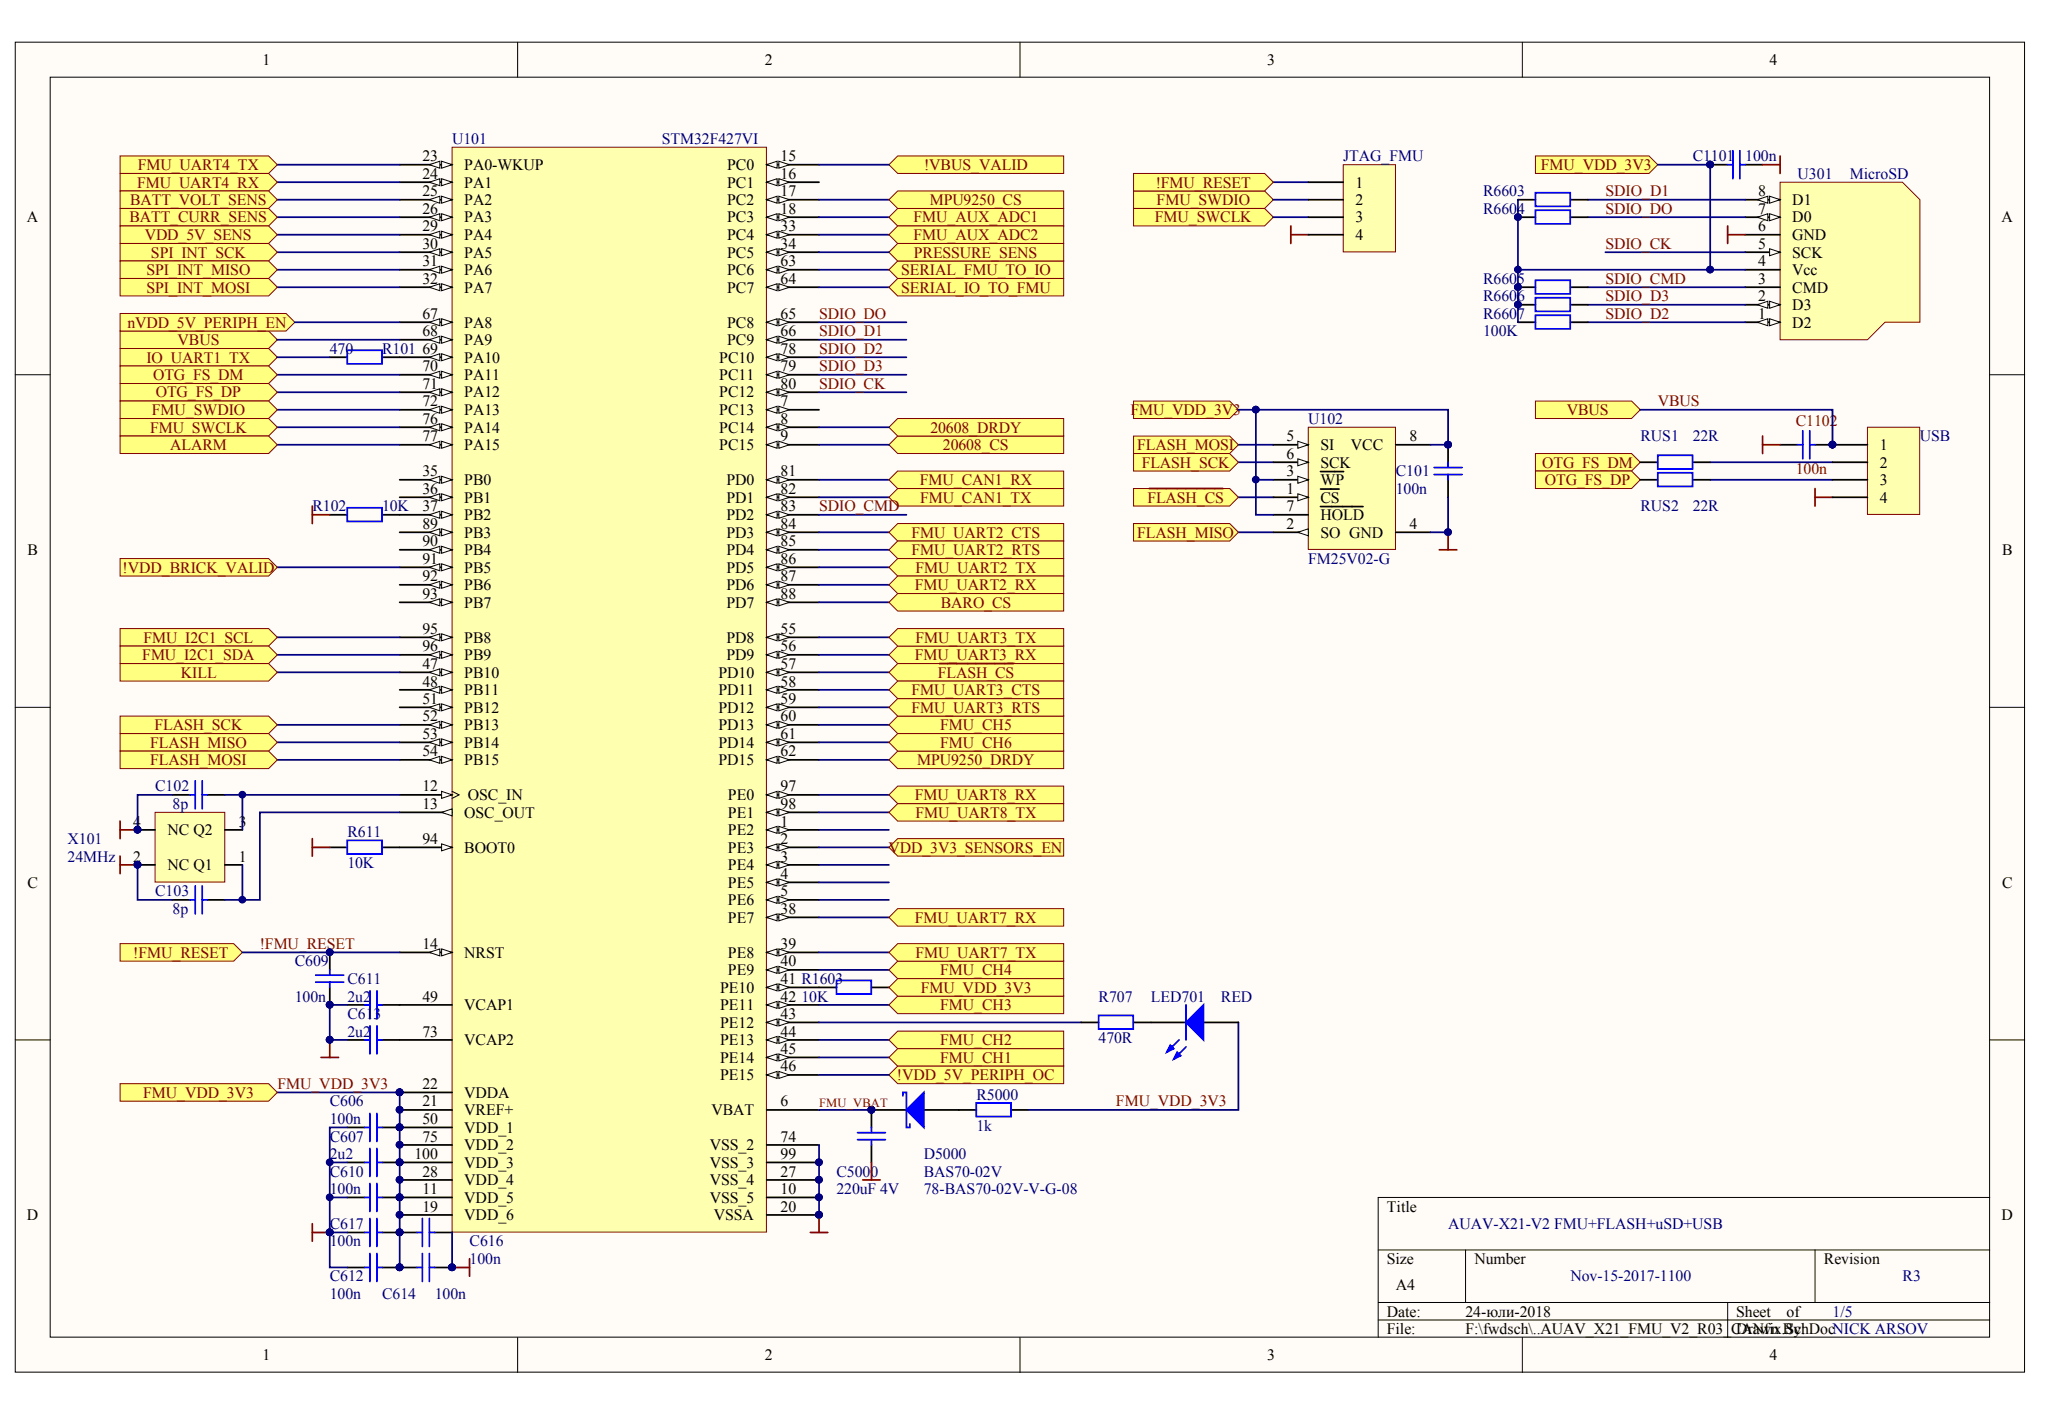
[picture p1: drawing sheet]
<svg xmlns="http://www.w3.org/2000/svg" width="289mm" height="200mm" viewBox="0 0 289 200" stroke-linecap="round" stroke-linejoin="round" font-family="sans-serif">
<defs><g id="words">
<g font-size="2.2">
<text x="37" y="9.2">1</text>
<text x="107.9" y="9.2">2</text>
<text x="178.8" y="9.2">3</text>
<text x="249.6" y="9.2">4</text>
<text x="59.6" y="22.7">23</text>
<text x="110.1" y="22.7">15</text>
<text x="59.6" y="25.2">24</text>
<text x="59.6" y="27.7">25</text>
<text x="65.5" y="24">PA0-WKUP</text>
<text x="65.5" y="26.5">PA1</text>
<text x="65.5" y="28.9">PA2</text>
<text x="102.6" y="24">PC0</text>
<text x="102.6" y="26.5">PC1</text>
<text x="102.6" y="28.9">PC2</text>
<text x="110.1" y="25.2">16</text>
<text x="110.1" y="27.7">17</text>
<text x="191.2" y="26.5">1</text>
<text x="191.2" y="28.9">2</text>
<text x="248" y="27.7">8</text>
<text x="252.8" y="28.9">D1</text>
<text x="3.8" y="31.4">A</text>
<text x="59.6" y="30.2">26</text>
<text x="59.6" y="32.6">29</text>
<text x="59.6" y="35.1">30</text>
<text x="65.5" y="31.4">PA3</text>
<text x="65.5" y="33.9">PA4</text>
<text x="102.6" y="31.4">PC3</text>
<text x="102.6" y="33.9">PC4</text>
<text x="110.1" y="30.2">18</text>
<text x="110.1" y="32.6">33</text>
<text x="110.1" y="35.1">34</text>
<text x="191.2" y="31.4">3</text>
<text x="191.2" y="33.9">4</text>
<text x="248" y="35.1">5</text>
<text x="248" y="32.6">6</text>
<text x="248" y="30.2">7</text>
<text x="252.8" y="33.9">GND</text>
<text x="252.8" y="31.4">D0</text>
<text x="282.4" y="31.4">A</text>
<text x="59.6" y="37.6">31</text>
<text x="59.6" y="40">32</text>
<text x="65.5" y="36.3">PA5</text>
<text x="65.5" y="38.8">PA6</text>
<text x="65.5" y="41.3">PA7</text>
<text x="102.6" y="36.3">PC5</text>
<text x="102.6" y="38.8">PC6</text>
<text x="102.6" y="41.3">PC7</text>
<text x="110.1" y="37.6">63</text>
<text x="110.1" y="40">64</text>
<text x="248" y="40">3</text>
<text x="248" y="37.6">4</text>
<text x="252.8" y="41.3">CMD</text>
<text x="252.8" y="38.8">Vcc</text>
<text x="252.8" y="36.3">SCK</text>
<text x="59.6" y="45">67</text>
<text x="59.6" y="47.4">68</text>
<text x="65.5" y="46.2">PA8</text>
<text x="102.6" y="46.2">PC8</text>
<text x="110.1" y="45">65</text>
<text x="110.1" y="47.4">66</text>
<text x="248" y="45">1</text>
<text x="248" y="42.5">2</text>
<text x="252.8" y="46.2">D2</text>
<text x="252.8" y="43.7">D3</text>
<text x="59.6" y="49.9">69</text>
<text x="59.6" y="52.4">70</text>
<text x="65.5" y="48.7">PA9</text>
<text x="65.5" y="51.1">PA10</text>
<text x="65.5" y="53.6">PA11</text>
<text x="101.5" y="51.1">PC10</text>
<text x="101.5" y="53.6">PC11</text>
<text x="102.6" y="48.7">PC9</text>
<text x="110.1" y="49.9">78</text>
<text x="110.1" y="52.4">79</text>
<text x="59.6" y="54.8">71</text>
<text x="59.6" y="57.3">72</text>
<text x="59.6" y="59.8">76</text>
<text x="65.5" y="56.1">PA12</text>
<text x="65.5" y="58.6">PA13</text>
<text x="101.5" y="56.1">PC12</text>
<text x="101.5" y="58.6">PC13</text>
<text x="110.1" y="54.8">80</text>
<text x="110.1" y="57.3">7</text>
<text x="110.1" y="59.8">8</text>
<text x="59.6" y="62.3">77</text>
<text x="65.5" y="61">PA14</text>
<text x="65.5" y="63.5">PA15</text>
<text x="101.5" y="61">PC14</text>
<text x="101.5" y="63.5">PC15</text>
<text x="110.1" y="62.3">9</text>
<text x="181.5" y="62.3">5</text>
<text x="181.5" y="64.7">6</text>
<text x="186.3" y="63.5">SI</text>
<text x="186.3" y="66">SCK</text>
<text x="190.6" y="63.5">VCC</text>
<text x="198.9" y="62.3">8</text>
<text x="265.2" y="63.5">1</text>
<text x="265.2" y="66">2</text>
<text x="59.6" y="67.2">35</text>
<text x="59.6" y="69.7">36</text>
<text x="65.5" y="68.4">PB0</text>
<text x="65.5" y="70.9">PB1</text>
<text x="102.5" y="68.4">PD0</text>
<text x="102.5" y="70.9">PD1</text>
<text x="110.1" y="67.2">81</text>
<text x="110.1" y="69.7">82</text>
<text x="181.5" y="67.2">3</text>
<text x="181.5" y="69.7">1</text>
<text x="186.3" y="68.4">WP</text>
<text x="186.3" y="70.9">CS</text>
<text x="265.2" y="68.4">3</text>
<text x="265.2" y="70.9">4</text>
<text x="59.6" y="72.1">37</text>
<text x="59.6" y="74.6">89</text>
<text x="59.6" y="77.1">90</text>
<text x="65.5" y="73.4">PB2</text>
<text x="65.5" y="75.8">PB3</text>
<text x="102.5" y="73.4">PD2</text>
<text x="102.5" y="75.8">PD3</text>
<text x="110.1" y="72.1">83</text>
<text x="110.1" y="74.6">84</text>
<text x="110.1" y="77.1">85</text>
<text x="181.5" y="72.1">7</text>
<text x="181.5" y="74.6">2</text>
<text x="186.3" y="73.4">HOLD</text>
<text x="186.3" y="75.8">SO GND</text>
<text x="198.9" y="74.6">4</text>
<text x="3.9" y="78.3">B</text>
<text x="59.6" y="79.5">91</text>
<text x="59.6" y="82">92</text>
<text x="65.5" y="78.3">PB4</text>
<text x="65.5" y="80.8">PB5</text>
<text x="65.5" y="83.2">PB6</text>
<text x="102.5" y="78.3">PD4</text>
<text x="102.5" y="80.8">PD5</text>
<text x="102.5" y="83.2">PD6</text>
<text x="110.1" y="79.5">86</text>
<text x="110.1" y="82">87</text>
<text x="282.4" y="78.3">B</text>
<text x="59.6" y="84.5">93</text>
<text x="59.6" y="89.4">95</text>
<text x="65.5" y="85.7">PB7</text>
<text x="102.5" y="85.7">PD7</text>
<text x="110.1" y="84.5">88</text>
<text x="110.1" y="89.4">55</text>
<text x="59.6" y="91.9">96</text>
<text x="59.6" y="94.4">47</text>
<text x="65.5" y="90.7">PB8</text>
<text x="65.5" y="93.1">PB9</text>
<text x="65.5" y="95.6">PB10</text>
<text x="101.3" y="95.6">PD10</text>
<text x="102.5" y="90.7">PD8</text>
<text x="102.5" y="93.1">PD9</text>
<text x="110.1" y="91.9">56</text>
<text x="110.1" y="94.4">57</text>
<text x="59.6" y="96.8">48</text>
<text x="59.6" y="99.3">51</text>
<text x="59.6" y="101.8">52</text>
<text x="65.5" y="98.1">PB11</text>
<text x="65.5" y="100.6">PB12</text>
<text x="101.3" y="98.1">PD11</text>
<text x="101.3" y="100.6">PD12</text>
<text x="110.1" y="96.8">58</text>
<text x="110.1" y="99.3">59</text>
<text x="110.1" y="101.8">60</text>
<text x="59.6" y="104.2">53</text>
<text x="59.6" y="106.7">54</text>
<text x="65.5" y="103">PB13</text>
<text x="65.5" y="105.5">PB14</text>
<text x="65.5" y="107.9">PB15</text>
<text x="101.3" y="103">PD13</text>
<text x="101.3" y="105.5">PD14</text>
<text x="101.3" y="107.9">PD15</text>
<text x="110.1" y="104.2">61</text>
<text x="110.1" y="106.7">62</text>
<text x="59.6" y="111.6">12</text>
<text x="66" y="112.9">OSC_IN</text>
<text x="102.7" y="112.9">PE0</text>
<text x="110.1" y="111.6">97</text>
<text x="18.8" y="116.6">4</text>
<text x="23.6" y="117.8">NC Q2</text>
<text x="33.7" y="116.6">3</text>
<text x="59.6" y="119">94</text>
<text x="59.6" y="114.1">13</text>
<text x="65.5" y="115.3">OSC_OUT</text>
<text x="102.7" y="115.3">PE1</text>
<text x="102.7" y="117.8">PE2</text>
<text x="110.1" y="114.1">98</text>
<text x="110.1" y="116.6">1</text>
<text x="110.1" y="119">2</text>
<text x="3.9" y="125.2">C</text>
<text x="18.8" y="121.5">2</text>
<text x="23.6" y="122.8">NC Q1</text>
<text x="33.7" y="121.5">1</text>
<text x="65.5" y="120.3">BOOT0</text>
<text x="102.7" y="120.3">PE3</text>
<text x="102.7" y="122.8">PE4</text>
<text x="102.7" y="125.2">PE5</text>
<text x="110.1" y="121.5">3</text>
<text x="110.1" y="124">4</text>
<text x="282.4" y="125.2">C</text>
<text x="102.7" y="127.7">PE6</text>
<text x="102.7" y="130.2">PE7</text>
<text x="110.1" y="126.5">5</text>
<text x="110.1" y="128.9">38</text>
<text x="59.6" y="133.9">14</text>
<text x="65.5" y="135.1">NRST</text>
<text x="102.7" y="135.1">PE8</text>
<text x="102.7" y="137.6">PE9</text>
<text x="110.1" y="133.9">39</text>
<text x="110.1" y="136.3">40</text>
<text x="59.6" y="141.3">49</text>
<text x="65.5" y="142.5">VCAP1</text>
<text x="101.6" y="140">PE10</text>
<text x="101.6" y="142.5">PE11</text>
<text x="110.1" y="138.8">41 R1603</text>
<text x="110.1" y="141.3">42</text>
<text x="110.1" y="143.7">43</text>
<text x="59.6" y="146.2">73</text>
<text x="65.5" y="147.4">VCAP2</text>
<text x="101.6" y="145">PE12</text>
<text x="101.6" y="147.4">PE13</text>
<text x="101.6" y="149.9">PE14</text>
<text x="110.1" y="146.2">44</text>
<text x="110.1" y="148.7">45</text>
<text x="59.6" y="153.6">22</text>
<text x="65.5" y="154.9">VDDA</text>
<text x="101.6" y="152.4">PE15</text>
<text x="110.1" y="151.1">46</text>
<text x="59.6" y="158.6">50</text>
<text x="59.6" y="161">75</text>
<text x="59.6" y="156.1">21</text>
<text x="65.5" y="159.8">VDD_1</text>
<text x="65.5" y="157.3">VREF+</text>
<text x="100.4" y="157.3">VBAT</text>
<text x="110.1" y="161">74</text>
<text x="110.1" y="156.1">6</text>
<text x="58.5" y="163.5">100</text>
<text x="59.6" y="166">28</text>
<text x="65.5" y="162.3">VDD_2</text>
<text x="65.5" y="164.7">VDD_3</text>
<text x="65.5" y="167.2">VDD_4</text>
<text x="100.1" y="162.3">VSS_2</text>
<text x="100.1" y="164.7">VSS_3</text>
<text x="100.1" y="167.2">VSS_4</text>
<text x="110.1" y="163.5">99</text>
<text x="110.1" y="166">27</text>
<text x="3.8" y="172.1">D</text>
<text x="59.6" y="168.4">11</text>
<text x="59.6" y="170.9">19</text>
<text x="65.5" y="169.7">VDD_5</text>
<text x="65.5" y="172.1">VDD_6</text>
<text x="100.1" y="169.7">VSS_5</text>
<text x="100.7" y="172.1">VSSA</text>
<text x="110.1" y="170.9">20</text>
<text x="110.1" y="168.4">10</text>
<text x="195.7" y="170.9">Title</text>
<text x="282.4" y="172.1">D</text>
<text x="195.7" y="178.3">Size</text>
<text x="208" y="178.3">Number</text>
<text x="257.3" y="178.3">Revision</text>
<text x="195.7" y="185.7">Date:</text>
<text x="196.9" y="182">A4</text>
<text x="206.7" y="185.7">24-юли-2018</text>
<text x="245" y="185.7">Sheet</text>
<text x="252" y="185.7">of</text>
<text x="37" y="191.9">1</text>
<text x="107.9" y="191.9">2</text>
<text x="178.8" y="191.9">3</text>
<text x="195.7" y="188.2">File:</text>
<text x="206.7" y="188.2">F:\fwdsch\..AUAV_X21_FMU_V2_R03_CANfix.SchDocNICK ARSOV</text>
<text x="245" y="188.2">Drawn By:</text>
<text x="249.6" y="191.9">4</text>
</g>
<g font-size="2.2" fill="#000080">
<text x="63.8" y="20.3">U101</text>
<text x="93.4" y="20.3">STM32F427VI</text>
<text x="189.5" y="22.7">JTAG_FMU</text>
<text x="238.8" y="22.7">C1101</text>
<text x="246.2" y="22.7">100n</text>
<text x="209.2" y="27.7">R6603</text>
<text x="253.6" y="25.2">U301</text>
<text x="261" y="25.2">MicroSD</text>
<text x="209.2" y="30.2">R6604</text>
<text x="209.2" y="40">R6605</text>
<text x="209.2" y="42.5">R6606</text>
<text x="209.2" y="45">R6607</text>
<text x="209.2" y="47.4">100K</text>
<text x="46.5" y="49.9">470</text>
<text x="53.9" y="49.9">R101</text>
<text x="184.6" y="59.8">U102</text>
<text x="231.4" y="62.3">RUS1</text>
<text x="238.8" y="62.3">22R</text>
<text x="270.8" y="62.3">USB</text>
<text x="196.9" y="67.2">C101</text>
<text x="196.9" y="69.7">100n</text>
<text x="44.1" y="72.1">R102</text>
<text x="53.9" y="72.1">10K</text>
<text x="231.4" y="72.1">RUS2</text>
<text x="238.8" y="72.1">22R</text>
<text x="184.6" y="79.5">FM25V02-G</text>
<text x="21.9" y="111.6">C102</text>
<text x="9.5" y="119">X101</text>
<text x="24.3" y="114.1">8p</text>
<text x="49" y="118.1">R611</text>
<text x="9.5" y="121.5">24MHz</text>
<text x="49" y="122.5">10K</text>
<text x="21.9" y="126.5">C103</text>
<text x="24.3" y="128.9">8p</text>
<text x="41.6" y="136.3">C609</text>
<text x="41.6" y="141.3">100n</text>
<text x="49" y="138.8">C611</text>
<text x="49" y="141.3">2u2</text>
<text x="49" y="143.7">C613</text>
<text x="113.1" y="141.3">10K</text>
<text x="155" y="141.3">R707</text>
<text x="162.4" y="141.3">LED701</text>
<text x="172.2" y="141.3">RED</text>
<text x="49" y="146.2">2u2</text>
<text x="155" y="147.2">470R</text>
<text x="137.7" y="155.1">R5000</text>
<text x="46.5" y="156.1">C606</text>
<text x="46.5" y="158.6">100n</text>
<text x="46.5" y="161">C607</text>
<text x="137.7" y="159.5">1k</text>
<text x="46.5" y="163.5">2u2</text>
<text x="46.5" y="166">C610</text>
<text x="118" y="166">C5000</text>
<text x="130.3" y="163.5">D5000</text>
<text x="130.3" y="166">BAS70-02V</text>
<text x="46.5" y="168.4">100n</text>
<text x="46.5" y="173.4">C617</text>
<text x="118" y="168.4">220uF 4V</text>
<text x="130.3" y="168.4">78-BAS70-02V-V-G-08</text>
<text x="204.3" y="173.4">AUAV-X21-V2 FMU+FLASH+uSD+USB</text>
<text x="46.5" y="175.8">100n</text>
<text x="66.3" y="175.8">C616</text>
<text x="66.3" y="178.3">100n</text>
<text x="46.5" y="180.8">C612</text>
<text x="46.5" y="183.2">100n</text>
<text x="53.9" y="183.2">C614</text>
<text x="61.3" y="183.2">100n</text>
<text x="221.5" y="180.8">Nov-15-2017-1100</text>
<text x="258.5" y="185.7">1/5</text>
<text x="268.4" y="180.8">R3</text>
</g>
<g font-size="2.2" fill="#800000">
<text x="18.3" y="28.9">BATT_VOLT_SENS</text>
<text x="19.4" y="26.5">FMU_UART4_RX</text>
<text x="19.4" y="24">FMU_UART4_TX</text>
<text x="130.4" y="24">!VBUS_VALID</text>
<text x="131.2" y="28.9">MPU9250_CS</text>
<text x="163" y="26.5">!FMU_RESET</text>
<text x="163.2" y="28.9">FMU_SWDIO</text>
<text x="217.4" y="24">FMU_VDD_3V3</text>
<text x="226.5" y="27.7">SDIO_D1</text>
<text x="18.3" y="31.4">BATT_CURR_SENS</text>
<text x="20.4" y="33.9">VDD_5V_SENS</text>
<text x="128.9" y="31.4">FMU_AUX_ADC1</text>
<text x="128.9" y="33.9">FMU_AUX_ADC2</text>
<text x="162.9" y="31.4">FMU_SWCLK</text>
<text x="226.5" y="30.2">SDIO_DO</text>
<text x="226.5" y="35.1">SDIO_CK</text>
<text x="20.7" y="38.8">SPI_INT_MISO</text>
<text x="20.7" y="41.3">SPI_INT_MOSI</text>
<text x="21.3" y="36.3">SPI_INT_SCK</text>
<text x="127.1" y="38.8">SERIAL_FMU_TO_IO</text>
<text x="127.1" y="41.3">SERIAL_IO_TO_FMU</text>
<text x="128.9" y="36.3">PRESSURE_SENS</text>
<text x="226.5" y="40">SDIO_CMD</text>
<text x="18" y="46.2">nVDD_5V_PERIPH_EN</text>
<text x="115.6" y="45">SDIO_DO</text>
<text x="115.6" y="47.4">SDIO_D1</text>
<text x="226.5" y="42.5">SDIO_D3</text>
<text x="226.5" y="45">SDIO_D2</text>
<text x="20.7" y="51.1">IO_UART1_TX</text>
<text x="21.6" y="53.6">OTG_FS_DM</text>
<text x="25.1" y="48.7">VBUS</text>
<text x="115.6" y="49.9">SDIO_D2</text>
<text x="115.6" y="52.4">SDIO_D3</text>
<text x="21.4" y="58.6">FMU_SWDIO</text>
<text x="22" y="56.1">OTG_FS_DP</text>
<text x="115.6" y="54.8">SDIO_CK</text>
<text x="159.5" y="58.6">FMU_VDD_3V3</text>
<text x="221" y="58.6">VBUS</text>
<text x="233.9" y="57.3">VBUS</text>
<text x="21.2" y="61">FMU_SWCLK</text>
<text x="24" y="63.5">ALARM</text>
<text x="131.2" y="61">20608_DRDY</text>
<text x="133" y="63.5">20608_CS</text>
<text x="160.4" y="63.5">FLASH_MOSI</text>
<text x="161.1" y="66">FLASH_SCK</text>
<text x="217.6" y="66">OTG_FS_DM</text>
<text x="253.3" y="60">C1102</text>
<text x="129.8" y="68.4">FMU_CAN1_RX</text>
<text x="129.8" y="70.9">FMU_CAN1_TX</text>
<text x="161.9" y="70.9">FLASH_CS</text>
<text x="218" y="68.4">OTG_FS_DP</text>
<text x="253.3" y="66.9">100n</text>
<text x="115.6" y="72.1">SDIO_CMD</text>
<text x="128.6" y="75.8">FMU_UART2_CTS</text>
<text x="160.4" y="75.8">FLASH_MISO</text>
<text x="17.3" y="80.8">!VDD_BRICK_VALID</text>
<text x="128.6" y="78.3">FMU_UART2_RTS</text>
<text x="129.1" y="83.2">FMU_UART2_RX</text>
<text x="129.1" y="80.8">FMU_UART2_TX</text>
<text x="132.7" y="85.7">BARO_CS</text>
<text x="20.1" y="93.1">FMU_I2C1_SDA</text>
<text x="20.2" y="90.7">FMU_I2C1_SCL</text>
<text x="25.5" y="95.6">KILL</text>
<text x="129.1" y="93.1">FMU_UART3_RX</text>
<text x="129.1" y="90.7">FMU_UART3_TX</text>
<text x="132.3" y="95.6">FLASH_CS</text>
<text x="128.6" y="100.6">FMU_UART3_RTS</text>
<text x="128.6" y="98.1">FMU_UART3_CTS</text>
<text x="21.2" y="105.5">FLASH_MISO</text>
<text x="21.2" y="107.9">FLASH_MOSI</text>
<text x="21.8" y="103">FLASH_SCK</text>
<text x="129.4" y="107.9">MPU9250_DRDY</text>
<text x="132.6" y="103">FMU_CH5</text>
<text x="132.6" y="105.5">FMU_CH6</text>
<text x="129.1" y="112.9">FMU_UART8_RX</text>
<text x="129.1" y="115.3">FMU_UART8_TX</text>
<text x="125.3" y="120.3">VDD_3V3_SENSORS_EN</text>
<text x="129.1" y="130.2">FMU_UART7_RX</text>
<text x="18.8" y="135.1">!FMU_RESET</text>
<text x="36.7" y="133.9">!FMU_RESET</text>
<text x="129.1" y="135.1">FMU_UART7_TX</text>
<text x="132.6" y="137.6">FMU_CH4</text>
<text x="129.9" y="140">FMU_VDD_3V3</text>
<text x="132.6" y="142.5">FMU_CH3</text>
<text x="132.6" y="147.4">FMU_CH2</text>
<text x="132.6" y="149.9">FMU_CH1</text>
<text x="20.2" y="154.9">FMU_VDD_3V3</text>
<text x="39.1" y="153.6">FMU_VDD_3V3</text>
<text x="126.5" y="152.4">!VDD_5V_PERIPH_OC</text>
<text x="157.4" y="156.1">FMU_VDD_3V3</text>
</g>
<text font-size="1.8" fill="#800000" x="115.6" y="156.2">FMU_VBAT</text>
</g></defs>
<g fill="#fffcf8" stroke="#000" stroke-width=".14">
<path d="M2.2 5.9h283.4v187.7h-283.4z"/>
<path d="M7.1 10.9h273.6v177.7h-273.6z"/>
</g>
<g fill="none" stroke="#000" stroke-width=".14">
<path d="M73 5.9v5M143.9 5.9v5M214.8 5.9v5M2.2 52.9h4.9M280.7 52.9h4.9M2.2 99.8h4.9M280.7 99.8h4.9M2.2 146.7h4.9M280.7 146.7h4.9M194.4 176.3h86.3M206.8 176.3v7.4M256.1 176.3v7.4"/>
<path d="M280.7 168.9h-86.3v19.8M73 188.7v4.9M143.9 188.7v4.9M194.4 183.7h86.3M194.4 186.2h86.3M214.8 188.7v4.9M243.7 183.7v5"/>
</g>
<path d="M63.8 20.8h44.3v153h-44.3z" fill="#ffffb0" stroke="#800000" stroke-width=".14"/>
<path d="M56.4 119.5h7.4" fill="none" stroke="#000" stroke-width=".25"/>
<path d="M62.3 119l1.5 .5-1.5 .5z" fill="#fffcf8" stroke="#000" stroke-width=".14"/>
<path d="M56.4 134.3h7.4M56.4 146.7h7.4" fill="none" stroke="#000" stroke-width=".25"/>
<g fill="#fffcf8" stroke="#000" stroke-width=".14">
<path d="M62.3 133.9l1.5 .4-1.5 .5z"/>
<path d="M60.6 134.3l1.5-.4v.9z"/>
</g>
<path d="M56.4 112.1h7.4" fill="none" stroke="#000" stroke-width=".25"/>
<path d="M63.8 111.6l1 .5-1 .5" fill="none" stroke="#000" stroke-width=".14"/>
<path d="M62.3 111.6l1.5 .5-1.5 .5z" fill="#fffcf8" stroke="#000" stroke-width=".14"/>
<path d="M56.4 114.6h7.4" fill="none" stroke="#000" stroke-width=".25"/>
<path d="M62.3 114.6l1.5-.5v1z" fill="#fffcf8" stroke="#000" stroke-width=".14"/>
<path d="M56.4 23.2h7.4" fill="none" stroke="#000" stroke-width=".25"/>
<g fill="#fffcf8" stroke="#000" stroke-width=".14">
<path d="M62.3 22.7l1.5 .5-1.5 .5z"/>
<path d="M60.6 23.2l1.5-.5v1z"/>
</g>
<path d="M56.4 25.7h7.4" fill="none" stroke="#000" stroke-width=".25"/>
<g fill="#fffcf8" stroke="#000" stroke-width=".14">
<path d="M62.3 25.2l1.5 .5-1.5 .5z"/>
<path d="M60.6 25.7l1.5-.5v1z"/>
</g>
<path d="M56.4 28.2h7.4" fill="none" stroke="#000" stroke-width=".25"/>
<g fill="#fffcf8" stroke="#000" stroke-width=".14">
<path d="M62.3 27.7l1.5 .5-1.5 .5z"/>
<path d="M60.6 28.2l1.5-.5v1z"/>
</g>
<path d="M56.4 30.6h7.4" fill="none" stroke="#000" stroke-width=".25"/>
<g fill="#fffcf8" stroke="#000" stroke-width=".14">
<path d="M62.3 30.1l1.5 .5-1.5 .5z"/>
<path d="M60.6 30.6l1.5-.5v1z"/>
</g>
<path d="M56.4 33.1h7.4" fill="none" stroke="#000" stroke-width=".25"/>
<g fill="#fffcf8" stroke="#000" stroke-width=".14">
<path d="M62.3 32.6l1.5 .5-1.5 .5z"/>
<path d="M60.6 33.1l1.5-.5v1z"/>
</g>
<path d="M56.4 35.6h7.4" fill="none" stroke="#000" stroke-width=".25"/>
<g fill="#fffcf8" stroke="#000" stroke-width=".14">
<path d="M62.3 35.1l1.5 .5-1.5 .5z"/>
<path d="M60.6 35.6l1.5-.5v1z"/>
</g>
<path d="M56.4 38h7.4" fill="none" stroke="#000" stroke-width=".25"/>
<g fill="#fffcf8" stroke="#000" stroke-width=".14">
<path d="M62.3 37.6l1.5 .4-1.5 .5z"/>
<path d="M60.6 38l1.5-.4v.9z"/>
</g>
<path d="M56.4 40.5h7.4" fill="none" stroke="#000" stroke-width=".25"/>
<g fill="#fffcf8" stroke="#000" stroke-width=".14">
<path d="M62.3 40l1.5 .5-1.5 .5z"/>
<path d="M60.6 40.5l1.5-.5v1z"/>
</g>
<path d="M56.4 45.5h7.4" fill="none" stroke="#000" stroke-width=".25"/>
<g fill="#fffcf8" stroke="#000" stroke-width=".14">
<path d="M62.3 45l1.5 .5-1.5 .5z"/>
<path d="M60.6 45.5l1.5-.5v1z"/>
</g>
<path d="M56.4 47.9h7.4" fill="none" stroke="#000" stroke-width=".25"/>
<g fill="#fffcf8" stroke="#000" stroke-width=".14">
<path d="M62.3 47.4l1.5 .5-1.5 .5z"/>
<path d="M60.6 47.9l1.5-.5v1z"/>
</g>
<path d="M56.4 50.4h7.4" fill="none" stroke="#000" stroke-width=".25"/>
<g fill="#fffcf8" stroke="#000" stroke-width=".14">
<path d="M62.3 49.9l1.5 .5-1.5 .5z"/>
<path d="M60.6 50.4l1.5-.5v1z"/>
</g>
<path d="M56.4 52.9h7.4" fill="none" stroke="#000" stroke-width=".25"/>
<g fill="#fffcf8" stroke="#000" stroke-width=".14">
<path d="M62.3 52.4l1.5 .5-1.5 .5z"/>
<path d="M60.6 52.9l1.5-.5v1z"/>
</g>
<path d="M56.4 55.3h7.4" fill="none" stroke="#000" stroke-width=".25"/>
<g fill="#fffcf8" stroke="#000" stroke-width=".14">
<path d="M62.3 54.8l1.5 .5-1.5 .5z"/>
<path d="M60.6 55.3l1.5-.5v1z"/>
</g>
<path d="M56.4 57.8h7.4" fill="none" stroke="#000" stroke-width=".25"/>
<g fill="#fffcf8" stroke="#000" stroke-width=".14">
<path d="M62.3 57.3l1.5 .5-1.5 .5z"/>
<path d="M60.6 57.8l1.5-.5v1z"/>
</g>
<path d="M56.4 60.3h7.4" fill="none" stroke="#000" stroke-width=".25"/>
<g fill="#fffcf8" stroke="#000" stroke-width=".14">
<path d="M62.3 59.8l1.5 .5-1.5 .5z"/>
<path d="M60.6 60.3l1.5-.5v1z"/>
</g>
<path d="M56.4 62.7h7.4" fill="none" stroke="#000" stroke-width=".25"/>
<g fill="#fffcf8" stroke="#000" stroke-width=".14">
<path d="M62.3 62.2l1.5 .5-1.5 .5z"/>
<path d="M60.6 62.7l1.5-.5v1z"/>
</g>
<path d="M56.4 67.7h7.4" fill="none" stroke="#000" stroke-width=".25"/>
<g fill="#fffcf8" stroke="#000" stroke-width=".14">
<path d="M62.3 67.2l1.5 .5-1.5 .5z"/>
<path d="M60.6 67.7l1.5-.5v1z"/>
</g>
<path d="M56.4 70.1h7.4" fill="none" stroke="#000" stroke-width=".25"/>
<g fill="#fffcf8" stroke="#000" stroke-width=".14">
<path d="M62.3 69.7l1.5 .4-1.5 .5z"/>
<path d="M60.6 70.1l1.5-.4v.9z"/>
</g>
<path d="M56.4 72.6h7.4" fill="none" stroke="#000" stroke-width=".25"/>
<g fill="#fffcf8" stroke="#000" stroke-width=".14">
<path d="M62.3 72.1l1.5 .5-1.5 .5z"/>
<path d="M60.6 72.6l1.5-.5v1z"/>
</g>
<path d="M56.4 75.1h7.4" fill="none" stroke="#000" stroke-width=".25"/>
<g fill="#fffcf8" stroke="#000" stroke-width=".14">
<path d="M62.3 74.6l1.5 .5-1.5 .5z"/>
<path d="M60.6 75.1l1.5-.5v1z"/>
</g>
<path d="M56.4 77.6h7.4" fill="none" stroke="#000" stroke-width=".25"/>
<g fill="#fffcf8" stroke="#000" stroke-width=".14">
<path d="M62.3 77.1l1.5 .5-1.5 .4z"/>
<path d="M60.6 77.6l1.5-.5v.9z"/>
</g>
<path d="M56.4 80h7.4" fill="none" stroke="#000" stroke-width=".25"/>
<g fill="#fffcf8" stroke="#000" stroke-width=".14">
<path d="M62.3 79.5l1.5 .5-1.5 .5z"/>
<path d="M60.6 80l1.5-.5v1z"/>
</g>
<path d="M56.4 82.5h7.4" fill="none" stroke="#000" stroke-width=".25"/>
<g fill="#fffcf8" stroke="#000" stroke-width=".14">
<path d="M62.3 82l1.5 .5-1.5 .5z"/>
<path d="M60.6 82.5l1.5-.5v1z"/>
</g>
<path d="M56.4 85h7.4" fill="none" stroke="#000" stroke-width=".25"/>
<g fill="#fffcf8" stroke="#000" stroke-width=".14">
<path d="M62.3 84.5l1.5 .5-1.5 .5z"/>
<path d="M60.6 85l1.5-.5v1z"/>
</g>
<path d="M56.4 89.9h7.4" fill="none" stroke="#000" stroke-width=".25"/>
<g fill="#fffcf8" stroke="#000" stroke-width=".14">
<path d="M62.3 89.4l1.5 .5-1.5 .5z"/>
<path d="M60.6 89.9l1.5-.5v1z"/>
</g>
<path d="M56.4 92.4h7.4" fill="none" stroke="#000" stroke-width=".25"/>
<g fill="#fffcf8" stroke="#000" stroke-width=".14">
<path d="M62.3 91.9l1.5 .5-1.5 .5z"/>
<path d="M60.6 92.4l1.5-.5v1z"/>
</g>
<path d="M56.4 94.8h7.4" fill="none" stroke="#000" stroke-width=".25"/>
<g fill="#fffcf8" stroke="#000" stroke-width=".14">
<path d="M62.3 94.3l1.5 .5-1.5 .5z"/>
<path d="M60.6 94.8l1.5-.5v1z"/>
</g>
<path d="M56.4 97.3h7.4" fill="none" stroke="#000" stroke-width=".25"/>
<g fill="#fffcf8" stroke="#000" stroke-width=".14">
<path d="M62.3 96.8l1.5 .5-1.5 .5z"/>
<path d="M60.6 97.3l1.5-.5v1z"/>
</g>
<path d="M56.4 99.8h7.4" fill="none" stroke="#000" stroke-width=".25"/>
<g fill="#fffcf8" stroke="#000" stroke-width=".14">
<path d="M62.3 99.3l1.5 .5-1.5 .5z"/>
<path d="M60.6 99.8l1.5-.5v1z"/>
</g>
<path d="M56.4 102.2h7.4" fill="none" stroke="#000" stroke-width=".25"/>
<g fill="#fffcf8" stroke="#000" stroke-width=".14">
<path d="M62.3 101.8l1.5 .4-1.5 .5z"/>
<path d="M60.6 102.2l1.5-.4v.9z"/>
</g>
<path d="M56.4 104.7h7.4" fill="none" stroke="#000" stroke-width=".25"/>
<g fill="#fffcf8" stroke="#000" stroke-width=".14">
<path d="M62.3 104.2l1.5 .5-1.5 .5z"/>
<path d="M60.6 104.7l1.5-.5v1z"/>
</g>
<path d="M56.4 107.2h7.4" fill="none" stroke="#000" stroke-width=".25"/>
<g fill="#fffcf8" stroke="#000" stroke-width=".14">
<path d="M62.3 106.7l1.5 .5-1.5 .5z"/>
<path d="M60.6 107.2l1.5-.5v1z"/>
</g>
<path d="M108.2 23.2h7.3" fill="none" stroke="#000" stroke-width=".25"/>
<g fill="#fffcf8" stroke="#000" stroke-width=".14">
<path d="M108.2 23.2l1.4-.5v1z"/>
<path d="M109.9 22.7l1.5 .5-1.5 .5z"/>
</g>
<path d="M108.2 25.7h7.3" fill="none" stroke="#000" stroke-width=".25"/>
<g fill="#fffcf8" stroke="#000" stroke-width=".14">
<path d="M108.2 25.7l1.4-.5v1z"/>
<path d="M109.9 25.2l1.5 .5-1.5 .5z"/>
</g>
<path d="M108.2 28.2h7.3" fill="none" stroke="#000" stroke-width=".25"/>
<g fill="#fffcf8" stroke="#000" stroke-width=".14">
<path d="M108.2 28.2l1.4-.5v1z"/>
<path d="M109.9 27.7l1.5 .5-1.5 .5z"/>
</g>
<path d="M108.2 30.6h7.3" fill="none" stroke="#000" stroke-width=".25"/>
<g fill="#fffcf8" stroke="#000" stroke-width=".14">
<path d="M108.2 30.6l1.4-.5v1z"/>
<path d="M109.9 30.1l1.5 .5-1.5 .5z"/>
</g>
<path d="M108.2 33.1h7.3" fill="none" stroke="#000" stroke-width=".25"/>
<g fill="#fffcf8" stroke="#000" stroke-width=".14">
<path d="M108.2 33.1l1.4-.5v1z"/>
<path d="M109.9 32.6l1.5 .5-1.5 .5z"/>
</g>
<path d="M108.2 35.6h7.3" fill="none" stroke="#000" stroke-width=".25"/>
<g fill="#fffcf8" stroke="#000" stroke-width=".14">
<path d="M108.2 35.6l1.4-.5v1z"/>
<path d="M109.9 35.1l1.5 .5-1.5 .5z"/>
</g>
<path d="M108.2 38h7.3" fill="none" stroke="#000" stroke-width=".25"/>
<g fill="#fffcf8" stroke="#000" stroke-width=".14">
<path d="M108.2 38l1.4-.4v.9z"/>
<path d="M109.9 37.6l1.5 .4-1.5 .5z"/>
</g>
<path d="M108.2 40.5h7.3" fill="none" stroke="#000" stroke-width=".25"/>
<g fill="#fffcf8" stroke="#000" stroke-width=".14">
<path d="M108.2 40.5l1.4-.5v1z"/>
<path d="M109.9 40l1.5 .5-1.5 .5z"/>
</g>
<path d="M108.2 45.5h7.3" fill="none" stroke="#000" stroke-width=".25"/>
<g fill="#fffcf8" stroke="#000" stroke-width=".14">
<path d="M108.2 45.5l1.4-.5v1z"/>
<path d="M109.9 45l1.5 .5-1.5 .5z"/>
</g>
<path d="M108.2 47.9h7.3" fill="none" stroke="#000" stroke-width=".25"/>
<g fill="#fffcf8" stroke="#000" stroke-width=".14">
<path d="M108.2 47.9l1.4-.5v1z"/>
<path d="M109.9 47.4l1.5 .5-1.5 .5z"/>
</g>
<path d="M108.2 50.4h7.3" fill="none" stroke="#000" stroke-width=".25"/>
<g fill="#fffcf8" stroke="#000" stroke-width=".14">
<path d="M108.2 50.4l1.4-.5v1z"/>
<path d="M109.9 49.9l1.5 .5-1.5 .5z"/>
</g>
<path d="M108.2 52.9h7.3" fill="none" stroke="#000" stroke-width=".25"/>
<g fill="#fffcf8" stroke="#000" stroke-width=".14">
<path d="M108.2 52.9l1.4-.5v1z"/>
<path d="M109.9 52.4l1.5 .5-1.5 .5z"/>
</g>
<path d="M108.2 55.3h7.3" fill="none" stroke="#000" stroke-width=".25"/>
<g fill="#fffcf8" stroke="#000" stroke-width=".14">
<path d="M108.2 55.3l1.4-.5v1z"/>
<path d="M109.9 54.8l1.5 .5-1.5 .5z"/>
</g>
<path d="M108.2 57.8h7.3" fill="none" stroke="#000" stroke-width=".25"/>
<g fill="#fffcf8" stroke="#000" stroke-width=".14">
<path d="M108.2 57.8l1.4-.5v1z"/>
<path d="M109.9 57.3l1.5 .5-1.5 .5z"/>
</g>
<path d="M108.2 60.3h7.3" fill="none" stroke="#000" stroke-width=".25"/>
<g fill="#fffcf8" stroke="#000" stroke-width=".14">
<path d="M108.2 60.3l1.4-.5v1z"/>
<path d="M109.9 59.8l1.5 .5-1.5 .5z"/>
</g>
<path d="M108.2 62.7h7.3" fill="none" stroke="#000" stroke-width=".25"/>
<g fill="#fffcf8" stroke="#000" stroke-width=".14">
<path d="M108.2 62.7l1.4-.5v1z"/>
<path d="M109.9 62.2l1.5 .5-1.5 .5z"/>
</g>
<path d="M108.2 67.7h7.3" fill="none" stroke="#000" stroke-width=".25"/>
<g fill="#fffcf8" stroke="#000" stroke-width=".14">
<path d="M108.2 67.7l1.4-.5v1z"/>
<path d="M109.9 67.2l1.5 .5-1.5 .5z"/>
</g>
<path d="M108.2 70.1h7.3" fill="none" stroke="#000" stroke-width=".25"/>
<g fill="#fffcf8" stroke="#000" stroke-width=".14">
<path d="M108.2 70.1l1.4-.4v.9z"/>
<path d="M109.9 69.7l1.5 .4-1.5 .5z"/>
</g>
<path d="M108.2 72.6h7.3" fill="none" stroke="#000" stroke-width=".25"/>
<g fill="#fffcf8" stroke="#000" stroke-width=".14">
<path d="M108.2 72.6l1.4-.5v1z"/>
<path d="M109.9 72.1l1.5 .5-1.5 .5z"/>
</g>
<path d="M108.2 75.1h7.3" fill="none" stroke="#000" stroke-width=".25"/>
<g fill="#fffcf8" stroke="#000" stroke-width=".14">
<path d="M108.2 75.1l1.4-.5v1z"/>
<path d="M109.9 74.6l1.5 .5-1.5 .5z"/>
</g>
<path d="M108.2 77.6h7.3" fill="none" stroke="#000" stroke-width=".25"/>
<g fill="#fffcf8" stroke="#000" stroke-width=".14">
<path d="M108.2 77.6l1.4-.5v.9z"/>
<path d="M109.9 77.1l1.5 .5-1.5 .4z"/>
</g>
<path d="M108.2 80h7.3" fill="none" stroke="#000" stroke-width=".25"/>
<g fill="#fffcf8" stroke="#000" stroke-width=".14">
<path d="M108.2 80l1.4-.5v1z"/>
<path d="M109.9 79.5l1.5 .5-1.5 .5z"/>
</g>
<path d="M108.2 82.5h7.3" fill="none" stroke="#000" stroke-width=".25"/>
<g fill="#fffcf8" stroke="#000" stroke-width=".14">
<path d="M108.2 82.5l1.4-.5v1z"/>
<path d="M109.9 82l1.5 .5-1.5 .5z"/>
</g>
<path d="M108.2 85h7.3" fill="none" stroke="#000" stroke-width=".25"/>
<g fill="#fffcf8" stroke="#000" stroke-width=".14">
<path d="M108.2 85l1.4-.5v1z"/>
<path d="M109.9 84.5l1.5 .5-1.5 .5z"/>
</g>
<path d="M108.2 89.9h7.3" fill="none" stroke="#000" stroke-width=".25"/>
<g fill="#fffcf8" stroke="#000" stroke-width=".14">
<path d="M108.2 89.9l1.4-.5v1z"/>
<path d="M109.9 89.4l1.5 .5-1.5 .5z"/>
</g>
<path d="M108.2 92.4h7.3" fill="none" stroke="#000" stroke-width=".25"/>
<g fill="#fffcf8" stroke="#000" stroke-width=".14">
<path d="M108.2 92.4l1.4-.5v1z"/>
<path d="M109.9 91.9l1.5 .5-1.5 .5z"/>
</g>
<path d="M108.2 94.8h7.3" fill="none" stroke="#000" stroke-width=".25"/>
<g fill="#fffcf8" stroke="#000" stroke-width=".14">
<path d="M108.2 94.8l1.4-.5v1z"/>
<path d="M109.9 94.3l1.5 .5-1.5 .5z"/>
</g>
<path d="M108.2 97.3h7.3" fill="none" stroke="#000" stroke-width=".25"/>
<g fill="#fffcf8" stroke="#000" stroke-width=".14">
<path d="M108.2 97.3l1.4-.5v1z"/>
<path d="M109.9 96.8l1.5 .5-1.5 .5z"/>
</g>
<path d="M108.2 99.8h7.3" fill="none" stroke="#000" stroke-width=".25"/>
<g fill="#fffcf8" stroke="#000" stroke-width=".14">
<path d="M108.2 99.8l1.4-.5v1z"/>
<path d="M109.9 99.3l1.5 .5-1.5 .5z"/>
</g>
<path d="M108.2 102.2h7.3" fill="none" stroke="#000" stroke-width=".25"/>
<g fill="#fffcf8" stroke="#000" stroke-width=".14">
<path d="M108.2 102.2l1.4-.4v.9z"/>
<path d="M109.9 101.8l1.5 .4-1.5 .5z"/>
</g>
<path d="M108.2 104.7h7.3" fill="none" stroke="#000" stroke-width=".25"/>
<g fill="#fffcf8" stroke="#000" stroke-width=".14">
<path d="M108.2 104.7l1.4-.5v1z"/>
<path d="M109.9 104.2l1.5 .5-1.5 .5z"/>
</g>
<path d="M108.2 107.2h7.3" fill="none" stroke="#000" stroke-width=".25"/>
<g fill="#fffcf8" stroke="#000" stroke-width=".14">
<path d="M108.2 107.2l1.4-.5v1z"/>
<path d="M109.9 106.7l1.5 .5-1.5 .5z"/>
</g>
<path d="M108.2 112.1h7.3" fill="none" stroke="#000" stroke-width=".25"/>
<g fill="#fffcf8" stroke="#000" stroke-width=".14">
<path d="M108.2 112.1l1.4-.5v1z"/>
<path d="M109.9 111.6l1.5 .5-1.5 .5z"/>
</g>
<path d="M108.2 114.6h7.3" fill="none" stroke="#000" stroke-width=".25"/>
<g fill="#fffcf8" stroke="#000" stroke-width=".14">
<path d="M108.2 114.6l1.4-.5v1z"/>
<path d="M109.9 114.1l1.5 .5-1.5 .5z"/>
</g>
<path d="M108.2 117.1h7.3" fill="none" stroke="#000" stroke-width=".25"/>
<g fill="#fffcf8" stroke="#000" stroke-width=".14">
<path d="M108.2 117.1l1.4-.5v1z"/>
<path d="M109.9 116.6l1.5 .5-1.5 .5z"/>
</g>
<path d="M108.2 119.5h7.3" fill="none" stroke="#000" stroke-width=".25"/>
<g fill="#fffcf8" stroke="#000" stroke-width=".14">
<path d="M108.2 119.5l1.4-.5v1z"/>
<path d="M109.9 119l1.5 .5-1.5 .5z"/>
</g>
<path d="M108.2 122h7.3" fill="none" stroke="#000" stroke-width=".25"/>
<g fill="#fffcf8" stroke="#000" stroke-width=".14">
<path d="M108.2 122l1.4-.5v1z"/>
<path d="M109.9 121.5l1.5 .5-1.5 .5z"/>
</g>
<path d="M108.2 124.5h7.3" fill="none" stroke="#000" stroke-width=".25"/>
<g fill="#fffcf8" stroke="#000" stroke-width=".14">
<path d="M108.2 124.5l1.4-.5v1z"/>
<path d="M109.9 124l1.5 .5-1.5 .5z"/>
</g>
<path d="M108.2 126.9h7.3" fill="none" stroke="#000" stroke-width=".25"/>
<g fill="#fffcf8" stroke="#000" stroke-width=".14">
<path d="M108.2 126.9l1.4-.5v1z"/>
<path d="M109.9 126.4l1.5 .5-1.5 .5z"/>
</g>
<path d="M108.2 129.4h7.3" fill="none" stroke="#000" stroke-width=".25"/>
<g fill="#fffcf8" stroke="#000" stroke-width=".14">
<path d="M108.2 129.4l1.4-.5v1z"/>
<path d="M109.9 128.9l1.5 .5-1.5 .5z"/>
</g>
<path d="M108.2 134.3h7.3" fill="none" stroke="#000" stroke-width=".25"/>
<g fill="#fffcf8" stroke="#000" stroke-width=".14">
<path d="M108.2 134.3l1.4-.4v.9z"/>
<path d="M109.9 133.9l1.5 .4-1.5 .5z"/>
</g>
<path d="M108.2 136.8h7.3" fill="none" stroke="#000" stroke-width=".25"/>
<g fill="#fffcf8" stroke="#000" stroke-width=".14">
<path d="M108.2 136.8l1.4-.5v1z"/>
<path d="M109.9 136.3l1.5 .5-1.5 .5z"/>
</g>
<path d="M108.2 139.3h7.3" fill="none" stroke="#000" stroke-width=".25"/>
<g fill="#fffcf8" stroke="#000" stroke-width=".14">
<path d="M108.2 139.3l1.4-.5v1z"/>
<path d="M109.9 138.8l1.5 .5-1.5 .5z"/>
</g>
<path d="M108.2 141.8h7.3" fill="none" stroke="#000" stroke-width=".25"/>
<g fill="#fffcf8" stroke="#000" stroke-width=".14">
<path d="M108.2 141.8l1.4-.5v.9z"/>
<path d="M109.9 141.3l1.5 .5-1.5 .4z"/>
</g>
<path d="M108.2 144.2h7.3" fill="none" stroke="#000" stroke-width=".25"/>
<g fill="#fffcf8" stroke="#000" stroke-width=".14">
<path d="M108.2 144.2l1.4-.5v1z"/>
<path d="M109.9 143.7l1.5 .5-1.5 .5z"/>
</g>
<path d="M108.2 146.7h7.3" fill="none" stroke="#000" stroke-width=".25"/>
<g fill="#fffcf8" stroke="#000" stroke-width=".14">
<path d="M108.2 146.7l1.4-.5v1z"/>
<path d="M109.9 146.2l1.5 .5-1.5 .5z"/>
</g>
<path d="M108.2 149.2h7.3" fill="none" stroke="#000" stroke-width=".25"/>
<g fill="#fffcf8" stroke="#000" stroke-width=".14">
<path d="M108.2 149.2l1.4-.5v1z"/>
<path d="M109.9 148.7l1.5 .5-1.5 .5z"/>
</g>
<path d="M108.2 151.6h7.3" fill="none" stroke="#000" stroke-width=".25"/>
<g fill="#fffcf8" stroke="#000" stroke-width=".14">
<path d="M108.2 151.6l1.4-.5v1z"/>
<path d="M109.9 151.1l1.5 .5-1.5 .5z"/>
</g>
<g fill="none" stroke="#000" stroke-width=".25">
<path d="M46.5 50.4h2.5M53.9 50.4h2.5M46.5 72.6h2.5M53.9 72.6h2.5M49 159h2.5M49 141.8h2.5M49 146.7h2.5M53.9 159h9.9M53.9 141.8h9.9M53.9 146.7h2.5M56.4 154.1h7.4M56.4 156.6h7.4"/>
<path d="M108.2 156.6h7.3M49 164h2.5M49 168.9h2.5M53.9 164h9.9M53.9 168.9h9.9M56.4 161.5h7.4M56.4 166.4h7.4M56.4 171.4h7.4M108.2 161.5h7.3M108.2 164h7.3M108.2 166.4h7.3M108.2 168.9h7.3"/>
<path d="M108.2 171.4h7.3"/>
</g>
<g fill="#000080" stroke="#000080" stroke-width=".14">
<circle cx="56.4" cy="159" r=".48"/>
<circle cx="56.4" cy="161.5" r=".48"/>
<circle cx="56.4" cy="164" r=".48"/>
<circle cx="56.4" cy="166.4" r=".48"/>
<circle cx="56.4" cy="168.9" r=".48"/>
<circle cx="56.4" cy="154.1" r=".48"/>
<circle cx="115.5" cy="171.4" r=".48"/>
<circle cx="56.4" cy="156.5" r=".48"/>
<circle cx="115.5" cy="164" r=".48"/>
<circle cx="115.5" cy="166.4" r=".48"/>
<circle cx="115.5" cy="168.9" r=".48"/>
<circle cx="56.4" cy="171.4" r=".48"/>
<circle cx="56.4" cy="178.8" r=".48"/>
<circle cx="46.5" cy="173.8" r=".48"/>
<circle cx="46.5" cy="164" r=".48"/>
<circle cx="46.5" cy="168.9" r=".48"/>
<circle cx="46.5" cy="146.7" r=".48"/>
</g>
<g fill="none" stroke="#000080" stroke-width=".25">
<path d="M39.1 23.2h17.3M39.1 25.7h17.3M39.1 28.2h17.3M39.1 30.6h17.3M39.1 33.1h17.3M39.1 35.6h17.3M39.1 38h17.3M115.5 30.6h9.9M115.5 33.1h9.9M115.5 38h9.9M39.1 40.5h17.3M39.1 52.9h17.3"/>
<path d="M39.1 55.3h17.3M39.1 57.8h17.3M115.5 40.5h9.9M115.5 52.9h12.4M115.5 55.3h12.4M115.5 45.5h12.4M115.5 47.9h12.4M115.5 50.4h12.4M39.1 60.3h17.3M39.1 62.7h17.3M115.5 67.7h9.9M115.5 70.1h9.9"/>
<path d="M115.5 72.6h12.4M115.5 75.1h9.9M115.5 77.6h9.9M39.1 80h17.3M39.1 89.9h17.3M39.1 92.4h17.3M115.5 80h9.9M115.5 89.9h9.9M115.5 92.4h9.9M115.5 82.5h9.9M115.5 85h9.9M115.5 94.8h9.9"/>
<path d="M39.1 102.2h17.3M39.1 104.7h17.3M39.1 107.2h17.3M115.5 102.2h9.9M115.5 117.1h9.9M115.5 119.5h9.9M115.5 122h9.9M115.5 124.5h9.9M115.5 126.9h9.9M115.5 129.4h9.9M115.5 134.3h9.9M115.5 136.8h9.9"/>
<path d="M39.1 154.1h17.3v24.7M49 159h-2.5v14.9M115.5 141.8h9.9M115.5 144.2h37M115.5 146.7h9.9M115.5 149.2h9.9M46.5 164h2.5M46.5 168.9h2.5M115.5 161.5v9.9"/>
</g>
<path d="M44.1 71.4v2.5M44.1 72.6h2.4M45.3 149.2h2.5M46.5 146.7v2.5M44.1 173.9h2.4M44.1 172.6v2.5M114.3 173.9h2.5M115.5 171.4v2.5" fill="none" stroke="#800000" stroke-width=".25"/>
<g fill="none" stroke="#00f" stroke-width=".25">
<path d="M49 49.4h4.9v1.9h-4.9zM49 71.6h4.9v2h-4.9zM52.2 139.8v3.9M53.2 139.8v3.9M51.5 159h.7M51.5 141.8h.7M51.5 146.7h.7M52.2 144.7v4M52.2 157.1v3.9M53.2 144.7v4M53.2 157.1v3.9M53.2 159h.7"/>
<path d="M53.2 141.8h.7M53.2 146.7h.7M51.5 164h.7M51.5 168.9h.7M52.2 162v4M52.2 166.9v4M53.2 162v4M53.2 166.9v4M53.2 164h.7M53.2 168.9h.7"/>
</g>
<path d="M21.9 114.6h9.8v9.8h-9.8z" fill="#ffffb0" stroke="#800000" stroke-width=".14"/>
<path d="M19.4 117.1h2.5M24.3 112.1h2.5M29.3 112.1h2.4M31.7 117.1h2.5M46.5 119.5h2.5M53.9 119.5h2.5M19.4 122h2.5M24.3 126.9h2.5M29.3 126.9h2.4M31.7 122h2.5M49 178.8h2.5M53.9 178.8h2.5" fill="none" stroke="#000" stroke-width=".25"/>
<g fill="#000080" stroke="#000080" stroke-width=".14">
<circle cx="19.4" cy="117" r=".48"/>
<circle cx="19.4" cy="122" r=".48"/>
<circle cx="34.2" cy="112.1" r=".48"/>
<circle cx="34.2" cy="126.9" r=".48"/>
<circle cx="56.4" cy="178.8" r=".48"/>
<circle cx="46.5" cy="173.8" r=".48"/>
</g>
<path d="M16.9 115.8v2.5M16.9 117.1h2.5M44.1 118.3v2.5M44.1 119.5h2.4M16.9 120.8v2.4M16.9 122h2.5" fill="none" stroke="#800000" stroke-width=".25"/>
<g fill="none" stroke="#00f" stroke-width=".25">
<path d="M26.8 112.1h.7M27.5 110.1v4M28.5 110.1v4M28.5 112.1h.8M49 118.5h4.9v2h-4.9zM26.8 126.9h.7M27.5 125v3.9M28.5 125v3.9M28.5 126.9h.8M51.5 178.8h.7M52.2 176.8v4M53.2 176.8v4"/>
<path d="M53.2 178.8h.7"/>
</g>
<path d="M174.7 65.2h4.9M174.7 62.7h4.9M174.7 70.1h4.9M174.7 75.1h4.9M24.3 112.1h-4.9v5M31.7 112.1h24.7M34.2 112.1v5M56.4 114.6h-19.7v12.3h-5M19.4 122v4.9h4.9M34.2 122v4.9M46.5 173.9v4.9h2.5" fill="none" stroke="#000080" stroke-width=".25"/>
<path d="M184.6 60.3h12.3v17.2h-12.3z" fill="#ffffb0" stroke="#800000" stroke-width=".14"/>
<path d="M179.6 62.7h5" fill="none" stroke="#000" stroke-width=".25"/>
<path d="M183.1 62.2l1.5 .5-1.5 .5z" fill="#fffcf8" stroke="#000" stroke-width=".14"/>
<path d="M179.6 65.2h5" fill="none" stroke="#000" stroke-width=".25"/>
<path d="M183.1 64.7l1.5 .5-1.5 .5z" fill="#fffcf8" stroke="#000" stroke-width=".14"/>
<path d="M179.6 67.7h5" fill="none" stroke="#000" stroke-width=".25"/>
<path d="M183.1 67.2l1.5 .5-1.5 .5z" fill="#fffcf8" stroke="#000" stroke-width=".14"/>
<path d="M179.6 70.1h5M186.3 66.5h3.2" fill="none" stroke="#000" stroke-width=".25"/>
<path d="M183.1 69.7l1.5 .4-1.5 .5z" fill="#fffcf8" stroke="#000" stroke-width=".14"/>
<path d="M179.6 72.6h5M179.6 75.1h5M186.3 69h2.6M186.3 71.5h6M196.9 62.7h4.9M196.9 75.1h4.9" fill="none" stroke="#000" stroke-width=".25"/>
<path d="M183.1 75.1l1.5-.5v1z" fill="#fffcf8" stroke="#000" stroke-width=".14"/>
<path d="M177.2 67.7h2.4M204.3 70.1v5h-2.5" fill="none" stroke="#000080" stroke-width=".25"/>
<g fill="#000080" stroke="#000080" stroke-width=".14">
<circle cx="177.2" cy="67.7" r=".48"/>
<circle cx="204.3" cy="62.7" r=".48"/>
<circle cx="204.3" cy="75.1" r=".48"/>
</g>
<path d="M204.3 62.7v2.5M204.3 67.7v2.4" fill="none" stroke="#000" stroke-width=".25"/>
<path d="M202.3 66h4M202.3 66.9h4M204.3 65.2v.8M204.3 66.9v.8" fill="none" stroke="#00f" stroke-width=".25"/>
<path d="M203.1 77.6h2.4M204.3 75.1v2.5" fill="none" stroke="#800000" stroke-width=".25"/>
<path d="M251.1 25.7h17.3l2.4 2.5v17.3h-4.9l-2.4 2.4h-12.4z" fill-rule="evenodd" fill="#ffffb0" stroke="#800000" stroke-width=".14"/>
<path d="M246.2 45.5h4.9" fill="none" stroke="#000" stroke-width=".25"/>
<g fill="#fffcf8" stroke="#000" stroke-width=".14">
<path d="M249.6 45l1.5 .5-1.5 .5z"/>
<path d="M247.9 45.5l1.5-.5v1z"/>
</g>
<path d="M246.2 43h4.9" fill="none" stroke="#000" stroke-width=".25"/>
<g fill="#fffcf8" stroke="#000" stroke-width=".14">
<path d="M249.6 42.5l1.5 .5-1.5 .5z"/>
<path d="M247.9 43l1.5-.5v1z"/>
</g>
<path d="M246.2 38h4.9M246.2 35.6h4.9M246.2 40.5h4.9" fill="none" stroke="#000" stroke-width=".25"/>
<path d="M249.6 35.1l1.5 .5-1.5 .5z" fill="#fffcf8" stroke="#000" stroke-width=".14"/>
<path d="M246.2 33.1h4.9M246.2 30.6h4.9" fill="none" stroke="#000" stroke-width=".25"/>
<g fill="#fffcf8" stroke="#000" stroke-width=".14">
<path d="M249.6 30.1l1.5 .5-1.5 .5z"/>
<path d="M247.9 30.6l1.5-.5v1z"/>
</g>
<path d="M246.2 28.2h4.9" fill="none" stroke="#000" stroke-width=".25"/>
<g fill="#fffcf8" stroke="#000" stroke-width=".14">
<path d="M249.6 27.7l1.5 .5-1.5 .5z"/>
<path d="M247.9 28.2l1.5-.5v1z"/>
</g>
<path d="M243.7 31.9v2.4M243.7 33.1h2.5M256.1 68.9v2.5M256.1 70.1h2.4" fill="none" stroke="#800000" stroke-width=".25"/>
<path d="M224 28.2h22.2M224 30.6h22.2M226.5 35.6h19.7M224 40.5h22.2M224 43h22.2M224 45.5h22.2" fill="none" stroke="#000080" stroke-width=".25"/>
<g fill="#ffff80" stroke="#800000" stroke-width=".14">
<path d="M216.6 56.6h13.6l1.2 1.2-1.2 1.2h-13.6z" fill-rule="evenodd"/>
<path d="M216.6 64h13.6l1.2 1.2-1.2 1.2h-13.6z" fill-rule="evenodd"/>
<path d="M216.6 66.4h13.6l1.2 1.3-1.2 1.2h-13.6z" fill-rule="evenodd"/>
<path d="M216.6 22h16l1.3 1.2-1.3 1.3h-16z" fill-rule="evenodd"/>
<path d="M159.9 56.6h13.6l1.2 1.2-1.2 1.2h-13.6z" fill-rule="evenodd"/>
<path d="M159.9 61.5h13.6l1.2 1.2-1.2 1.3h-13.6z" fill-rule="evenodd"/>
<path d="M159.9 64h13.6l1.2 1.2-1.2 1.2h-13.6z" fill-rule="evenodd"/>
<path d="M159.9 68.9h13.6l1.2 1.2-1.2 1.3h-13.6z" fill-rule="evenodd"/>
</g>
<path d="M162.1 68.9h10.4" fill="none" stroke="#800000" stroke-width=".25"/>
<g fill="#ffff80" stroke="#800000" stroke-width=".14">
<path d="M159.9 73.9h13.6l1.2 1.2-1.2 1.2h-13.6z" fill-rule="evenodd"/>
<path d="M16.9 22h21l1.2 1.2-1.2 1.3h-21z" fill-rule="evenodd"/>
<path d="M16.9 24.5h21l1.2 1.2-1.2 1.2h-21z" fill-rule="evenodd"/>
<path d="M16.9 26.9h21l1.2 1.3-1.2 1.2h-21z" fill-rule="evenodd"/>
<path d="M16.9 29.4h21l1.2 1.2-1.2 1.3h-21z" fill-rule="evenodd"/>
<path d="M16.9 31.9h21l1.2 1.2-1.2 1.2h-21z" fill-rule="evenodd"/>
<path d="M16.9 34.3h21l1.2 1.3-1.2 1.2h-21z" fill-rule="evenodd"/>
<path d="M16.9 36.8h21l1.2 1.2-1.2 1.3h-21z" fill-rule="evenodd"/>
<path d="M16.9 39.3h21l1.2 1.2-1.2 1.3h-21z" fill-rule="evenodd"/>
<path d="M16.9 46.7h21l1.2 1.2-1.2 1.3h-21z" fill-rule="evenodd"/>
<path d="M16.9 49.2h21l1.2 1.2-1.2 1.2h-21z" fill-rule="evenodd"/>
<path d="M16.9 51.6h21l1.2 1.3-1.2 1.2h-21z" fill-rule="evenodd"/>
<path d="M16.9 54.1h21l1.2 1.2-1.2 1.3h-21z" fill-rule="evenodd"/>
<path d="M16.9 56.6h21l1.2 1.2-1.2 1.2h-21z" fill-rule="evenodd"/>
<path d="M16.9 59h21l1.2 1.3-1.2 1.2h-21z" fill-rule="evenodd"/>
<path d="M16.9 61.5h21l1.2 1.2-1.2 1.3h-21z" fill-rule="evenodd"/>
<path d="M16.9 78.8h21l1.2 1.2-1.2 1.3h-21z" fill-rule="evenodd"/>
<path d="M16.9 88.7h21l1.2 1.2-1.2 1.2h-21z" fill-rule="evenodd"/>
<path d="M16.9 91.1h21l1.2 1.3-1.2 1.2h-21z" fill-rule="evenodd"/>
<path d="M16.9 101h21l1.2 1.2-1.2 1.3h-21z" fill-rule="evenodd"/>
<path d="M16.9 103.5h21l1.2 1.2-1.2 1.3h-21z" fill-rule="evenodd"/>
<path d="M16.9 106h21l1.2 1.2-1.2 1.2h-21z" fill-rule="evenodd"/>
<path d="M16.9 133.1h16.1l1.2 1.2-1.2 1.3h-16.1z" fill-rule="evenodd"/>
<path d="M16.9 152.9h21l1.2 1.2-1.2 1.2h-21z" fill-rule="evenodd"/>
<path d="M126.6 29.4h23.5v2.5h-23.5l-1.2-1.3z" fill-rule="evenodd"/>
<path d="M126.6 31.9h23.5v2.4h-23.5l-1.2-1.2z" fill-rule="evenodd"/>
<path d="M126.6 36.8h23.5v2.5h-23.5l-1.2-1.3z" fill-rule="evenodd"/>
<path d="M126.6 39.3h23.5v2.5h-23.5l-1.2-1.3z" fill-rule="evenodd"/>
<path d="M126.6 68.9h23.5v2.5h-23.5l-1.2-1.3z" fill-rule="evenodd"/>
<path d="M126.6 66.4h23.5v2.5h-23.5l-1.2-1.2z" fill-rule="evenodd"/>
<path d="M126.6 73.9h23.5v2.4h-23.5l-1.2-1.2z" fill-rule="evenodd"/>
<path d="M126.6 76.3h23.5v2.5h-23.5l-1.2-1.2z" fill-rule="evenodd"/>
<path d="M126.6 78.8h23.5v2.5h-23.5l-1.2-1.3z" fill-rule="evenodd"/>
<path d="M126.6 81.3h23.5v2.4h-23.5l-1.2-1.2z" fill-rule="evenodd"/>
<path d="M126.6 83.7h23.5v2.5h-23.5l-1.2-1.2z" fill-rule="evenodd"/>
<path d="M126.6 91.1h23.5v2.5h-23.5l-1.2-1.2z" fill-rule="evenodd"/>
<path d="M126.6 88.7h23.5v2.4h-23.5l-1.2-1.2z" fill-rule="evenodd"/>
<path d="M126.6 93.6h23.5v2.5h-23.5l-1.2-1.3z" fill-rule="evenodd"/>
</g>
<path d="M132.5 93.6h10.5" fill="none" stroke="#800000" stroke-width=".25"/>
<g fill="#ffff80" stroke="#800000" stroke-width=".14">
<path d="M126.6 101h23.5v2.5h-23.5l-1.2-1.3z" fill-rule="evenodd"/>
<path d="M126.6 118.3h23.5v2.5h-23.5l-1.2-1.3z" fill-rule="evenodd"/>
<path d="M126.6 128.2h23.5v2.4h-23.5l-1.2-1.2z" fill-rule="evenodd"/>
<path d="M126.6 135.6h23.5v2.5h-23.5l-1.2-1.3z" fill-rule="evenodd"/>
<path d="M126.6 133.1h23.5v2.5h-23.5l-1.2-1.3z" fill-rule="evenodd"/>
<path d="M126.6 140.5h23.5v2.5h-23.5l-1.2-1.2z" fill-rule="evenodd"/>
<path d="M126.6 145.5h23.5v2.4h-23.5l-1.2-1.2z" fill-rule="evenodd"/>
<path d="M126.6 147.9h23.5v2.5h-23.5l-1.2-1.2z" fill-rule="evenodd"/>
<path d="M159.9 26.9h18.5l1.2 1.3-1.2 1.2h-18.5z" fill-rule="evenodd"/>
<path d="M159.9 29.4h18.5l1.2 1.2-1.2 1.3h-18.5z" fill-rule="evenodd"/>
</g>
<path d="M179.6 25.7h5M179.6 30.6h5M39.1 47.9h17.3" fill="none" stroke="#000080" stroke-width=".25"/>
<path d="M241.3 23.2h2.4M246.2 23.2h2.5M115.5 139.3h2.5M122.9 139.3h2.5" fill="none" stroke="#000" stroke-width=".25"/>
<circle cx="241.3" cy="23.2" r=".48" fill="#000080" stroke="#000080" stroke-width=".14"/>
<path d="M243.7 23.2h.8M244.5 21.3v3.9M245.5 21.3v3.9M245.5 23.2h.7M118 138.3h4.9v1.9h-4.9z" fill="none" stroke="#00f" stroke-width=".25"/>
<path d="M248.7 23.2h2.4M251.1 22v2.5" fill="none" stroke="#800000" stroke-width=".25"/>
<path d="M126.6 138.1h23.5v2.4h-23.5l-1.2-1.2z" fill-rule="evenodd" fill="#ffff80" stroke="#800000" stroke-width=".14"/>
<path d="M179.6 28.2h5M214.2 28.2v17.3M214.2 38h27.1M233.9 23.2h7.4v14.8h4.9M174.7 57.8h2.5M201.8 62.7h2.5v-4.9h-27.1v14.8h2.4" fill="none" stroke="#000080" stroke-width=".25"/>
<g fill="#000080" stroke="#000080" stroke-width=".14">
<circle cx="204.3" cy="62.7" r=".48"/>
<circle cx="177.2" cy="57.8" r=".48"/>
<circle cx="241.3" cy="38" r=".48"/>
<circle cx="241.3" cy="23.2" r=".48"/>
<circle cx="63.8" cy="178.8" r=".48"/>
<circle cx="56.4" cy="178.8" r=".48"/>
<circle cx="214.1" cy="30.6" r=".48"/>
<circle cx="214.1" cy="40.5" r=".48"/>
<circle cx="214.1" cy="43" r=".48"/>
<circle cx="214.1" cy="38" r=".48"/>
<circle cx="258.5" cy="62.7" r=".48"/>
</g>
<path d="M182.1 31.9v2.4M182.1 33.1h2.5M63.8 178.8h2.4M66.2 177.6v2.4" fill="none" stroke="#800000" stroke-width=".25"/>
<g fill="none" stroke="#000" stroke-width=".25">
<path d="M214.2 28.2h2.4M214.2 30.6h2.4M221.5 28.2h2.5M221.5 30.6h2.5M214.2 40.5h2.4M214.2 43h2.4M214.2 45.5h2.4M221.5 40.5h2.5M221.5 43h2.5M221.5 45.5h2.5M251.1 62.7h2.5M256.1 62.7h2.4"/>
<path d="M56.4 178.8h2.4M61.3 178.8h2.5"/>
</g>
<g fill="none" stroke="#00f" stroke-width=".25">
<path d="M216.6 27.2h4.9v1.9h-4.9zM216.6 29.7h4.9v1.9h-4.9zM216.6 39.5h4.9v2h-4.9zM216.6 42h4.9v1.9h-4.9zM216.6 44.5h4.9v1.9h-4.9zM253.6 62.7h.7M254.3 60.8v3.9M255.3 60.8v3.9M255.3 62.7h.8M58.8 178.8h.8M59.6 176.8v4M60.6 176.8v4"/>
<path d="M60.6 178.8h.7"/>
</g>
<path d="M159.9 24.5h18.5l1.2 1.2-1.2 1.2h-18.5z" fill-rule="evenodd" fill="#ffff80" stroke="#800000" stroke-width=".14"/>
<path d="M115.5 28.2h9.9M115.5 107.2h9.9" fill="none" stroke="#000080" stroke-width=".25"/>
<path d="M126.6 34.3h23.5v2.5h-23.5l-1.2-1.2z" fill-rule="evenodd" fill="#ffff80" stroke="#800000" stroke-width=".14"/>
<path d="M115.5 35.6h9.9M241.3 65.2h17.2M241.3 67.7h17.2M115.5 97.3h9.9M115.5 99.8h9.9M63.8 173.9v4.9" fill="none" stroke="#000080" stroke-width=".25"/>
<path d="M56.4 173.9h2.4M61.3 173.9h2.5" fill="none" stroke="#000" stroke-width=".25"/>
<g fill="#000080" stroke="#000080" stroke-width=".14">
<circle cx="56.4" cy="173.8" r=".48"/>
<circle cx="63.8" cy="178.8" r=".48"/>
</g>
<path d="M58.8 173.9h.8M59.6 171.9v3.9M60.6 171.9v3.9M60.6 173.9h.7" fill="none" stroke="#00f" stroke-width=".25"/>
<g fill="#ffff80" stroke="#800000" stroke-width=".14">
<path d="M126.6 98.5h23.5v2.5h-23.5l-1.2-1.2z" fill-rule="evenodd"/>
<path d="M126.6 96.1h23.5v2.4h-23.5l-1.2-1.2z" fill-rule="evenodd"/>
</g>
<path d="M115.5 112.1h9.9M115.5 114.6h9.9" fill="none" stroke="#000080" stroke-width=".25"/>
<g fill="#ffff80" stroke="#800000" stroke-width=".14">
<path d="M126.6 113.4h23.5v2.4h-23.5l-1.2-1.2z" fill-rule="evenodd"/>
<path d="M126.6 110.9h23.5v2.5h-23.5l-1.2-1.3z" fill-rule="evenodd"/>
</g>
<path d="M248.7 61.5v2.5M248.7 62.7h2.4" fill="none" stroke="#800000" stroke-width=".25"/>
<g fill="#ffff80" stroke="#800000" stroke-width=".14">
<path d="M126.6 26.9h23.5v2.5h-23.5l-1.2-1.2z" fill-rule="evenodd"/>
<path d="M126.6 106h23.5v2.4h-23.5l-1.2-1.2z" fill-rule="evenodd"/>
<path d="M126.6 150.4h23.5v2.5h-23.5l-1.2-1.3z" fill-rule="evenodd"/>
</g>
<path d="M39.1 50.4h7.4M115.5 104.7h9.9M115.5 151.6h9.9M115.5 156.6h7.4M174.7 144.2v12.4h-29.6" fill="none" stroke="#000080" stroke-width=".25"/>
<path d="M127.9 156.6h-5v2.4M130.3 156.6h7.4M142.7 156.6h2.4M122.9 161.5v2.5" fill="none" stroke="#000" stroke-width=".25"/>
<circle cx="122.9" cy="156.5" r=".48" fill="#000080" stroke="#000080" stroke-width=".14"/>
<path d="M130.3 154.1v4.9l-2.4-2.4z" fill="#00f" stroke="#00f" stroke-width=".25"/>
<path d="M121 159.8h3.9M122.9 159v.8M127.4 154.6v-.5h.5v4.9h.5v-.5M137.7 155.6h4.9v1.9h-4.9zM121 160.8h3.9M122.9 160.8v.7" fill="none" stroke="#00f" stroke-width=".25"/>
<path d="M121.7 166.4h2.5M122.9 164v2.4" fill="none" stroke="#800000" stroke-width=".25"/>
<path d="M126.6 103.5h23.5v2.5h-23.5l-1.2-1.3z" fill-rule="evenodd" fill="#ffff80" stroke="#800000" stroke-width=".14"/>
<path d="M231.4 65.2h2.5M231.4 67.7h2.5M238.8 65.2h2.5M238.8 67.7h2.5" fill="none" stroke="#000" stroke-width=".25"/>
<path d="M233.9 64.2h4.9v1.9h-4.9zM233.9 66.7h4.9v1.9h-4.9z" fill="none" stroke="#00f" stroke-width=".25"/>
<path d="M189.5 23.2h7.4v12.3h-7.4z" fill="#ffffb0" stroke="#800000" stroke-width=".14"/>
<path d="M184.6 25.7h4.9M184.6 28.2h4.9M184.6 30.6h4.9M184.6 33.1h4.9M46.5 134.3v2.5M46.5 139.3v2.5" fill="none" stroke="#000" stroke-width=".25"/>
<path d="M34.2 134.3h22.2M49 141.8h-2.5v4.9h2.5" fill="none" stroke="#000080" stroke-width=".25"/>
<g fill="#000080" stroke="#000080" stroke-width=".14">
<circle cx="46.5" cy="141.7" r=".48"/>
<circle cx="46.5" cy="146.7" r=".48"/>
<circle cx="46.5" cy="134.3" r=".48"/>
</g>
<path d="M44.6 137.6h3.9M44.6 138.5h3.9M46.5 136.8v.8M46.5 138.5v.8" fill="none" stroke="#00f" stroke-width=".25"/>
<path d="M126.6 22h23.5v2.5h-23.5l-1.2-1.3z" fill-rule="evenodd" fill="#ffff80" stroke="#800000" stroke-width=".14"/>
<path d="M115.5 23.2h9.9" fill="none" stroke="#000080" stroke-width=".25"/>
<g fill="#ffff80" stroke="#800000" stroke-width=".14">
<path d="M126.6 61.5h23.5v2.5h-23.5l-1.2-1.3z" fill-rule="evenodd"/>
<path d="M126.6 59h23.5v2.5h-23.5l-1.2-1.2z" fill-rule="evenodd"/>
</g>
<path d="M231.4 57.8h27.1v4.9M115.5 60.3h9.9M115.5 62.7h9.9M46.5 173.9h2.5" fill="none" stroke="#000080" stroke-width=".25"/>
<path d="M152.5 144.2h2.5M159.9 144.2h7.4M169.8 144.2h4.9M49 173.9h2.5M53.9 173.9h2.5" fill="none" stroke="#000" stroke-width=".25"/>
<g fill="#000080" stroke="#000080" stroke-width=".14">
<circle cx="56.4" cy="173.8" r=".48"/>
<circle cx="46.5" cy="173.8" r=".48"/>
<circle cx="258.5" cy="62.7" r=".48"/>
</g>
<path d="M155 143.2h4.9v2h-4.9zM166.3 146.7l-1.7 1.7M167.3 147.7l-1.7 1.7M167.3 141.8v4.9M51.5 173.9h.7M52.2 171.9v3.9M53.2 171.9v3.9M53.2 173.9h.7" fill="none" stroke="#00f" stroke-width=".25"/>
<g fill="#00f" stroke="#00f" stroke-width=".25">
<path d="M169.8 141.8v4.9l-2.5-2.5z"/>
<path d="M165.1 147.4l.5 .5-1 .5z"/>
<path d="M166.1 148.4l.5 .5-1 .5z"/>
</g>
<path d="M263.5 60.3h7.3v12.3h-7.3z" fill="#ffffb0" stroke="#800000" stroke-width=".14"/>
<path d="M258.5 62.7h5M258.5 65.2h5M258.5 67.7h5M258.5 70.1h5" fill="none" stroke="#000" stroke-width=".25"/>
<circle cx="258.5" cy="62.7" r=".48" fill="#000080" stroke="#000080" stroke-width=".14"/>
<path d="M16.9 44.2h23.5l1.2 1.3-1.2 1.2h-23.5z" fill-rule="evenodd" fill="#ffff80" stroke="#800000" stroke-width=".14"/>
<path d="M41.6 45.5h14.8M39.1 94.8h17.3" fill="none" stroke="#000080" stroke-width=".25"/>
<path d="M16.9 93.6h21l1.2 1.2-1.2 1.3h-21z" fill-rule="evenodd" fill="#ffff80" stroke="#800000" stroke-width=".14"/>
<use href="#words"/>
</svg>
